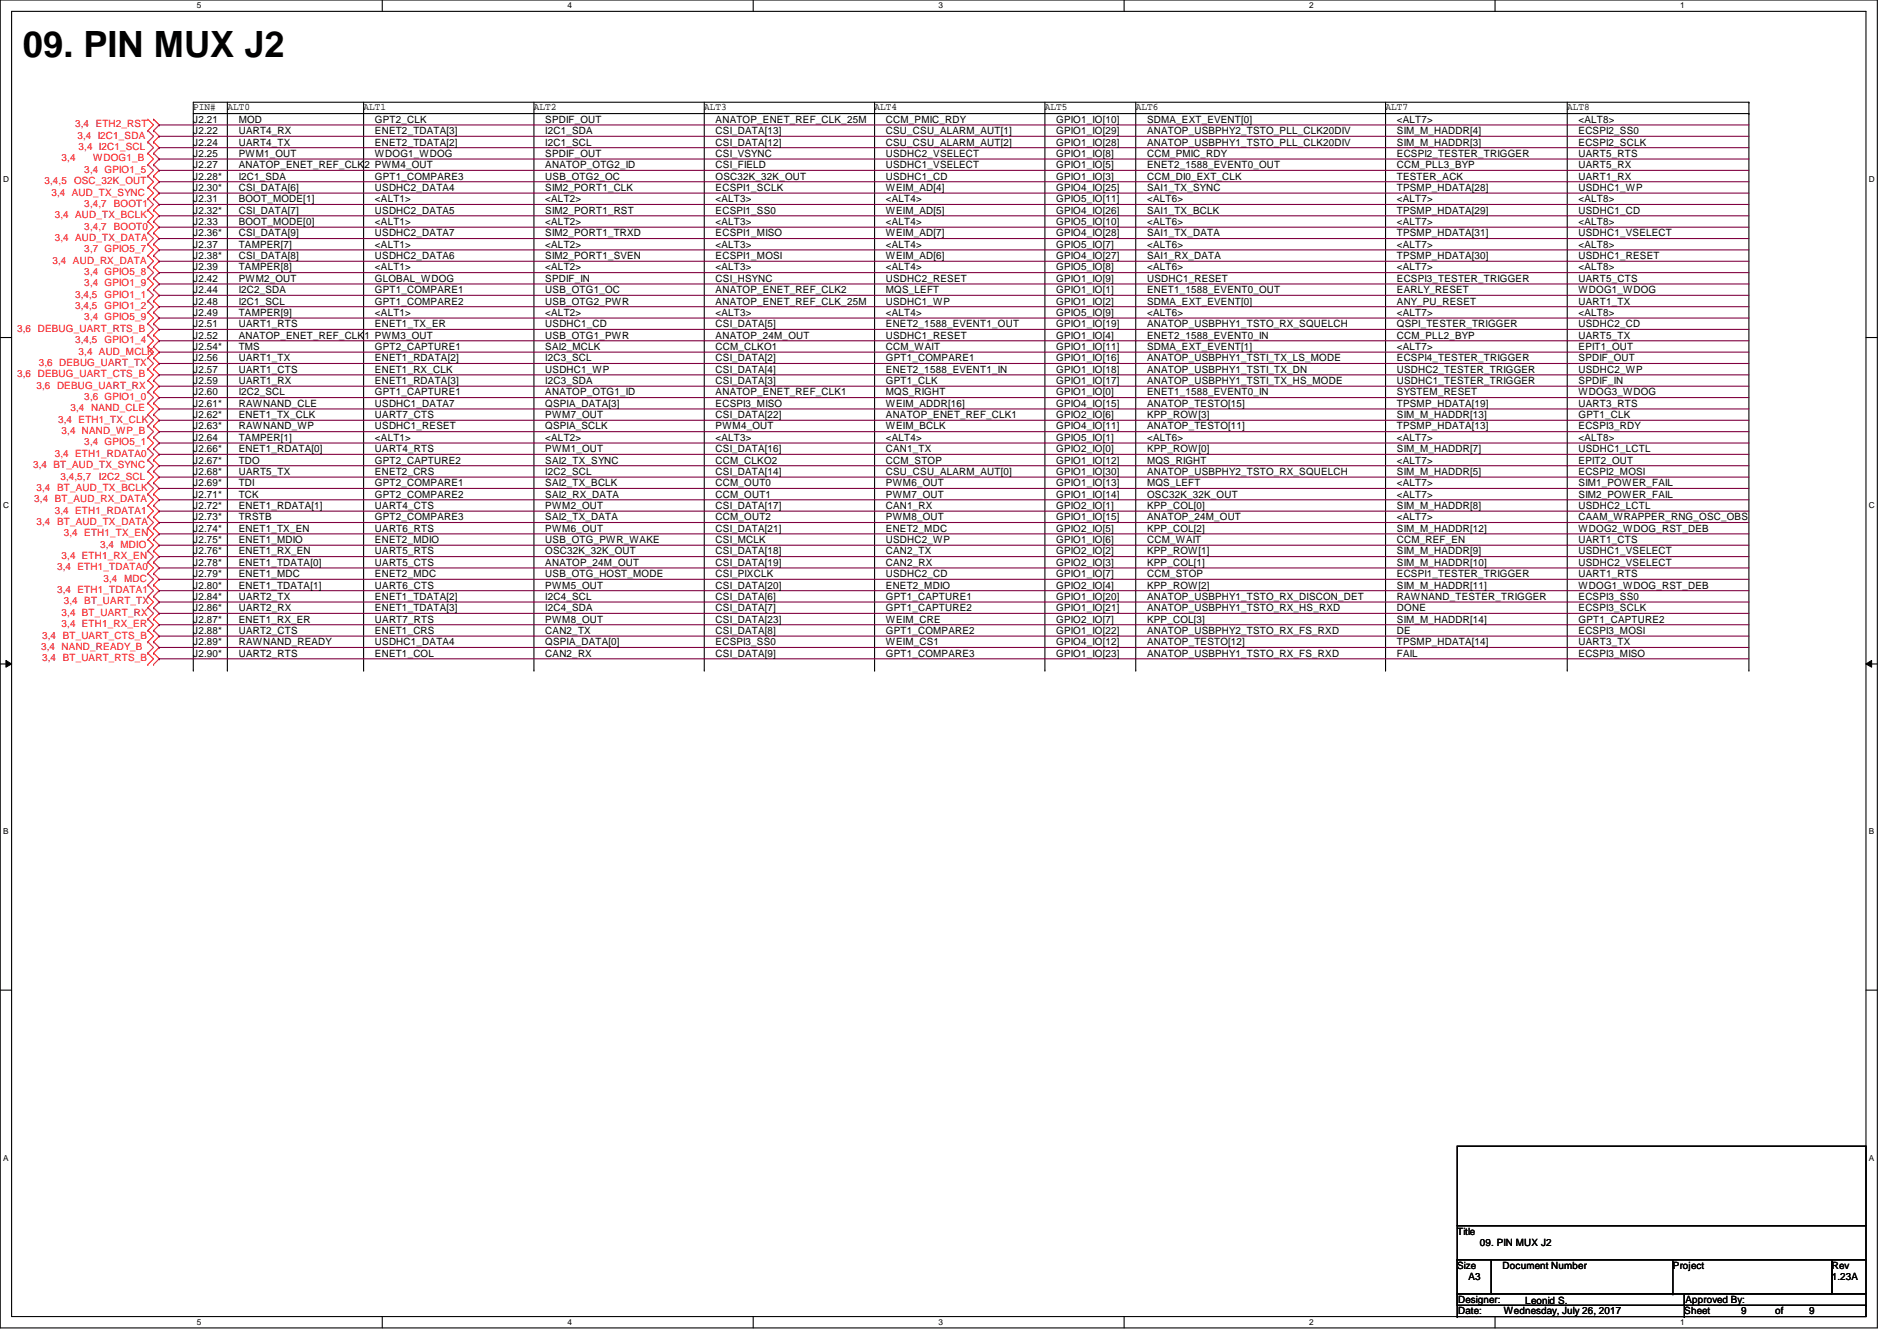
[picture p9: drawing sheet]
<svg xmlns="http://www.w3.org/2000/svg" width="297mm" height="210mm" viewBox="0 0 297 210" stroke-linecap="round" stroke-linejoin="round" font-family="sans-serif">
<defs><g id="words">
<text font-size="5.7" x="3.6" y="8.8">09. PIN MUX J2</text>
<g font-size="1.6">
<text x="30.3" y="17.2">PIN#</text>
<text x="35.6" y="17.2">ALT0</text>
<text x="56.9" y="17.2">ALT1</text>
<text x="83.6" y="17.2">ALT2</text>
<text x="110.3" y="17.2">ALT3</text>
<text x="136.9" y="17.2">ALT4</text>
<text x="163.6" y="17.2">ALT5</text>
<text x="177.8" y="17.2">ALT6</text>
<text x="217" y="17.2">ALT7</text>
<text x="245.4" y="17.2">ALT8</text>
<text x="30.3" y="19.2">J2.21</text>
<text x="30.3" y="21">J2.22</text>
<text x="30.3" y="22.8">J2.24</text>
<text x="37.4" y="19.2">MOD</text>
<text x="37.4" y="21">UART4_RX</text>
<text x="37.4" y="22.8">UART4_TX</text>
<text x="58.7" y="19.2">GPT2_CLK</text>
<text x="58.7" y="21">ENET2_TDATA[3]</text>
<text x="58.7" y="22.8">ENET2_TDATA[2]</text>
<text x="85.4" y="19.2">SPDIF_OUT</text>
<text x="85.4" y="21">I2C1_SDA</text>
<text x="85.4" y="22.8">I2C1_SCL</text>
<text x="112.1" y="19.2">ANATOP_ENET_REF_CLK_25M</text>
<text x="112.1" y="22.8">CSI_DATA[12]</text>
<text x="112.1" y="21">CSI_DATA[13]</text>
<text x="138.7" y="19.2">CCM_PMIC_RDY</text>
<text x="138.7" y="22.8">CSU_CSU_ALARM_AUT[2]</text>
<text x="138.7" y="21">CSU_CSU_ALARM_AUT[1]</text>
<text x="165.4" y="19.2">GPIO1_IO[10]</text>
<text x="165.4" y="21">GPIO1_IO[29]</text>
<text x="165.4" y="22.8">GPIO1_IO[28]</text>
<text x="179.6" y="19.2">SDMA_EXT_EVENT[0]</text>
<text x="179.6" y="21">ANATOP_USBPHY2_TSTO_PLL_CLK20DIV</text>
<text x="179.6" y="22.8">ANATOP_USBPHY1_TSTO_PLL_CLK20DIV</text>
<text x="218.7" y="19.2">&lt;ALT7&gt;</text>
<text x="218.7" y="21">SIM_M_HADDR[4]</text>
<text x="218.7" y="22.8">SIM_M_HADDR[3]</text>
<text x="247.2" y="19.2">&lt;ALT8&gt;</text>
<text x="247.2" y="21">ECSPI2_SS0</text>
<text x="247.2" y="22.8">ECSPI2_SCLK</text>
<text x="30.3" y="24.6">J2.25</text>
<text x="30.3" y="28.1">J2.28*</text>
<text x="30.3" y="29.9">J2.30*</text>
<text x="30.3" y="26.3">J2.27</text>
<text x="37.4" y="24.6">PWM1_OUT</text>
<text x="37.4" y="26.3">ANATOP_ENET_REF_CLK2 PWM4_OUT</text>
<text x="37.4" y="28.1">I2C1_SDA</text>
<text x="37.4" y="29.9">CSI_DATA[6]</text>
<text x="58.7" y="29.9">USDHC2_DATA4</text>
<text x="58.7" y="24.6">WDOG1_WDOG</text>
<text x="58.7" y="28.1">GPT1_COMPARE3</text>
<text x="85.4" y="29.9">SIM2_PORT1_CLK</text>
<text x="85.4" y="26.3">ANATOP_OTG2_ID</text>
<text x="85.4" y="28.1">USB_OTG2_OC</text>
<text x="85.4" y="24.6">SPDIF_OUT</text>
<text x="112.1" y="24.6">CSI_VSYNC</text>
<text x="112.1" y="29.9">ECSPI1_SCLK</text>
<text x="112.1" y="26.3">CSI_FIELD</text>
<text x="112.1" y="28.1">OSC32K_32K_OUT</text>
<text x="138.7" y="26.3">USDHC1_VSELECT</text>
<text x="138.7" y="24.6">USDHC2_VSELECT</text>
<text x="138.7" y="28.1">USDHC1_CD</text>
<text x="138.7" y="29.9">WEIM_AD[4]</text>
<text x="165.4" y="26.3">GPIO1_IO[5]</text>
<text x="165.4" y="28.1">GPIO1_IO[3]</text>
<text x="165.4" y="24.6">GPIO1_IO[8]</text>
<text x="165.4" y="29.9">GPIO4_IO[25]</text>
<text x="179.6" y="24.6">CCM_PMIC_RDY</text>
<text x="179.6" y="26.3">ENET2_1588_EVENT0_OUT</text>
<text x="179.6" y="28.1">CCM_DI0_EXT_CLK</text>
<text x="179.6" y="29.9">SAI1_TX_SYNC</text>
<text x="218.7" y="26.3">CCM_PLL3_BYP</text>
<text x="218.7" y="24.6">ECSPI2_TESTER_TRIGGER</text>
<text x="218.7" y="28.1">TESTER_ACK</text>
<text x="218.7" y="29.9">TPSMP_HDATA[28]</text>
<text x="247.2" y="28.1">UART1_RX</text>
<text x="247.2" y="24.6">UART5_RTS</text>
<text x="247.2" y="26.3">UART5_RX</text>
<text x="247.2" y="29.9">USDHC1_WP</text>
<text x="30.3" y="31.7">J2.31</text>
<text x="30.3" y="33.4">J2.32*</text>
<text x="30.3" y="35.2">J2.33</text>
<text x="37.4" y="31.7">BOOT_MODE[1]</text>
<text x="37.4" y="33.4">CSI_DATA[7]</text>
<text x="37.4" y="35.2">BOOT_MODE[0]</text>
<text x="58.7" y="33.4">USDHC2_DATA5</text>
<text x="58.7" y="31.7">&lt;ALT1&gt;</text>
<text x="58.7" y="35.2">&lt;ALT1&gt;</text>
<text x="85.4" y="31.7">&lt;ALT2&gt;</text>
<text x="85.4" y="35.2">&lt;ALT2&gt;</text>
<text x="85.4" y="33.4">SIM2_PORT1_RST</text>
<text x="112.1" y="31.7">&lt;ALT3&gt;</text>
<text x="112.1" y="35.2">&lt;ALT3&gt;</text>
<text x="112.1" y="33.4">ECSPI1_SS0</text>
<text x="138.7" y="31.7">&lt;ALT4&gt;</text>
<text x="138.7" y="35.2">&lt;ALT4&gt;</text>
<text x="138.7" y="33.4">WEIM_AD[5]</text>
<text x="165.4" y="31.7">GPIO5_IO[11]</text>
<text x="165.4" y="35.2">GPIO5_IO[10]</text>
<text x="165.4" y="33.4">GPIO4_IO[26]</text>
<text x="179.6" y="31.7">&lt;ALT6&gt;</text>
<text x="179.6" y="35.2">&lt;ALT6&gt;</text>
<text x="179.6" y="33.4">SAI1_TX_BCLK</text>
<text x="218.7" y="31.7">&lt;ALT7&gt;</text>
<text x="218.7" y="33.4">TPSMP_HDATA[29]</text>
<text x="218.7" y="35.2">&lt;ALT7&gt;</text>
<text x="247.2" y="33.4">USDHC1_CD</text>
<text x="247.2" y="31.7">&lt;ALT8&gt;</text>
<text x="247.2" y="35.2">&lt;ALT8&gt;</text>
<text x="30.3" y="37">J2.36*</text>
<text x="30.3" y="38.8">J2.37</text>
<text x="30.3" y="40.6">J2.38*</text>
<text x="37.4" y="37">CSI_DATA[9]</text>
<text x="37.4" y="38.8">TAMPER[7]</text>
<text x="37.4" y="40.6">CSI_DATA[8]</text>
<text x="58.7" y="37">USDHC2_DATA7</text>
<text x="58.7" y="40.6">USDHC2_DATA6</text>
<text x="58.7" y="38.8">&lt;ALT1&gt;</text>
<text x="85.4" y="38.8">&lt;ALT2&gt;</text>
<text x="85.4" y="37">SIM2_PORT1_TRXD</text>
<text x="85.4" y="40.6">SIM2_PORT1_SVEN</text>
<text x="112.1" y="38.8">&lt;ALT3&gt;</text>
<text x="112.1" y="37">ECSPI1_MISO</text>
<text x="112.1" y="40.6">ECSPI1_MOSI</text>
<text x="138.7" y="38.8">&lt;ALT4&gt;</text>
<text x="138.7" y="40.6">WEIM_AD[6]</text>
<text x="138.7" y="37">WEIM_AD[7]</text>
<text x="165.4" y="38.8">GPIO5_IO[7]</text>
<text x="165.4" y="37">GPIO4_IO[28]</text>
<text x="165.4" y="40.6">GPIO4_IO[27]</text>
<text x="179.6" y="38.8">&lt;ALT6&gt;</text>
<text x="179.6" y="37">SAI1_TX_DATA</text>
<text x="179.6" y="40.6">SAI1_RX_DATA</text>
<text x="218.7" y="37">TPSMP_HDATA[31]</text>
<text x="218.7" y="38.8">&lt;ALT7&gt;</text>
<text x="218.7" y="40.6">TPSMP_HDATA[30]</text>
<text x="247.2" y="37">USDHC1_VSELECT</text>
<text x="247.2" y="40.6">USDHC1_RESET</text>
<text x="247.2" y="38.8">&lt;ALT8&gt;</text>
<text x="30.3" y="45.9">J2.44</text>
<text x="30.3" y="42.3">J2.39</text>
<text x="30.3" y="44.1">J2.42</text>
<text x="30.3" y="47.7">J2.48</text>
<text x="37.4" y="42.3">TAMPER[8]</text>
<text x="37.4" y="44.1">PWM2_OUT</text>
<text x="37.4" y="45.9">I2C2_SDA</text>
<text x="37.4" y="47.7">I2C1_SCL</text>
<text x="58.7" y="47.7">GPT1_COMPARE2</text>
<text x="58.7" y="42.3">&lt;ALT1&gt;</text>
<text x="58.7" y="44.1">GLOBAL_WDOG</text>
<text x="58.7" y="45.9">GPT1_COMPARE1</text>
<text x="85.4" y="42.3">&lt;ALT2&gt;</text>
<text x="85.4" y="47.7">USB_OTG2_PWR</text>
<text x="85.4" y="44.1">SPDIF_IN</text>
<text x="85.4" y="45.9">USB_OTG1_OC</text>
<text x="112.1" y="42.3">&lt;ALT3&gt;</text>
<text x="112.1" y="44.1">CSI_HSYNC</text>
<text x="112.1" y="47.7">ANATOP_ENET_REF_CLK_25M</text>
<text x="112.1" y="45.9">ANATOP_ENET_REF_CLK2</text>
<text x="138.7" y="42.3">&lt;ALT4&gt;</text>
<text x="138.7" y="45.9">MQS_LEFT</text>
<text x="138.7" y="44.1">USDHC2_RESET</text>
<text x="138.7" y="47.7">USDHC1_WP</text>
<text x="165.4" y="42.3">GPIO5_IO[8]</text>
<text x="165.4" y="45.9">GPIO1_IO[1]</text>
<text x="165.4" y="44.1">GPIO1_IO[9]</text>
<text x="165.4" y="47.7">GPIO1_IO[2]</text>
<text x="179.6" y="42.3">&lt;ALT6&gt;</text>
<text x="179.6" y="45.9">ENET1_1588_EVENT0_OUT</text>
<text x="179.6" y="44.1">USDHC1_RESET</text>
<text x="179.6" y="47.7">SDMA_EXT_EVENT[0]</text>
<text x="218.7" y="45.9">EARLY_RESET</text>
<text x="218.7" y="47.7">ANY_PU_RESET</text>
<text x="218.7" y="42.3">&lt;ALT7&gt;</text>
<text x="218.7" y="44.1">ECSPI3_TESTER_TRIGGER</text>
<text x="247.2" y="45.9">WDOG1_WDOG</text>
<text x="247.2" y="44.1">UART5_CTS</text>
<text x="247.2" y="42.3">&lt;ALT8&gt;</text>
<text x="247.2" y="47.7">UART1_TX</text>
<text x="30.3" y="49.4">J2.49</text>
<text x="30.3" y="51.2">J2.51</text>
<text x="30.3" y="53">J2.52</text>
<text x="37.4" y="49.4">TAMPER[9]</text>
<text x="37.4" y="51.2">UART1_RTS</text>
<text x="37.4" y="53">ANATOP_ENET_REF_CLK1 PWM3_OUT</text>
<text x="58.7" y="49.4">&lt;ALT1&gt;</text>
<text x="58.7" y="51.2">ENET1_TX_ER</text>
<text x="85.4" y="49.4">&lt;ALT2&gt;</text>
<text x="85.4" y="53">USB_OTG1_PWR</text>
<text x="85.4" y="51.2">USDHC1_CD</text>
<text x="112.1" y="49.4">&lt;ALT3&gt;</text>
<text x="112.1" y="53">ANATOP_24M_OUT</text>
<text x="112.1" y="51.2">CSI_DATA[5]</text>
<text x="138.7" y="49.4">&lt;ALT4&gt;</text>
<text x="138.7" y="53">USDHC1_RESET</text>
<text x="138.7" y="51.2">ENET2_1588_EVENT1_OUT</text>
<text x="165.4" y="49.4">GPIO5_IO[9]</text>
<text x="165.4" y="53">GPIO1_IO[4]</text>
<text x="165.4" y="51.2">GPIO1_IO[19]</text>
<text x="179.6" y="49.4">&lt;ALT6&gt;</text>
<text x="179.6" y="53">ENET2_1588_EVENT0_IN</text>
<text x="179.6" y="51.2">ANATOP_USBPHY1_TSTO_RX_SQUELCH</text>
<text x="218.7" y="49.4">&lt;ALT7&gt;</text>
<text x="218.7" y="53">CCM_PLL2_BYP</text>
<text x="218.7" y="51.2">QSPI_TESTER_TRIGGER</text>
<text x="247.2" y="53">UART5_TX</text>
<text x="247.2" y="49.4">&lt;ALT8&gt;</text>
<text x="247.2" y="51.2">USDHC2_CD</text>
<text x="30.3" y="56.6">J2.56</text>
<text x="30.3" y="58.3">J2.57</text>
<text x="30.3" y="54.8">J2.54*</text>
<text x="37.4" y="54.8">TMS</text>
<text x="37.4" y="56.6">UART1_TX</text>
<text x="37.4" y="58.3">UART1_CTS</text>
<text x="58.7" y="56.6">ENET1_RDATA[2]</text>
<text x="58.7" y="58.3">ENET1_RX_CLK</text>
<text x="58.7" y="54.8">GPT2_CAPTURE1</text>
<text x="85.4" y="56.6">I2C3_SCL</text>
<text x="85.4" y="58.3">USDHC1_WP</text>
<text x="85.4" y="54.8">SAI2_MCLK</text>
<text x="112.1" y="58.3">CSI_DATA[4]</text>
<text x="112.1" y="56.6">CSI_DATA[2]</text>
<text x="112.1" y="54.8">CCM_CLKO1</text>
<text x="138.7" y="58.3">ENET2_1588_EVENT1_IN</text>
<text x="138.7" y="56.6">GPT1_COMPARE1</text>
<text x="138.7" y="54.8">CCM_WAIT</text>
<text x="165.4" y="58.3">GPIO1_IO[18]</text>
<text x="165.4" y="56.6">GPIO1_IO[16]</text>
<text x="165.4" y="54.8">GPIO1_IO[11]</text>
<text x="179.6" y="58.3">ANATOP_USBPHY1_TSTI_TX_DN</text>
<text x="179.6" y="56.6">ANATOP_USBPHY1_TSTI_TX_LS_MODE</text>
<text x="179.6" y="54.8">SDMA_EXT_EVENT[1]</text>
<text x="218.7" y="54.8">&lt;ALT7&gt;</text>
<text x="218.7" y="58.3">USDHC2_TESTER_TRIGGER</text>
<text x="218.7" y="56.6">ECSPI4_TESTER_TRIGGER</text>
<text x="247.2" y="58.3">USDHC2_WP</text>
<text x="247.2" y="56.6">SPDIF_OUT</text>
<text x="247.2" y="54.8">EPIT1_OUT</text>
<text x="30.3" y="63.7">J2.61*</text>
<text x="30.3" y="65.4">J2.62*</text>
<text x="30.3" y="60.1">J2.59</text>
<text x="30.3" y="61.9">J2.60</text>
<text x="37.4" y="60.1">UART1_RX</text>
<text x="37.4" y="61.9">I2C2_SCL</text>
<text x="37.4" y="63.7">RAWNAND_CLE</text>
<text x="37.4" y="65.4">ENET1_TX_CLK</text>
<text x="58.7" y="61.9">GPT1_CAPTURE1</text>
<text x="58.7" y="60.1">ENET1_RDATA[3]</text>
<text x="58.7" y="65.4">UART7_CTS</text>
<text x="58.7" y="63.7">USDHC1_DATA7</text>
<text x="85.4" y="65.4">PWM7_OUT</text>
<text x="85.4" y="60.1">I2C3_SDA</text>
<text x="85.4" y="61.9">ANATOP_OTG1_ID</text>
<text x="85.4" y="63.7">QSPIA_DATA[3]</text>
<text x="112.1" y="65.4">CSI_DATA[22]</text>
<text x="112.1" y="61.9">ANATOP_ENET_REF_CLK1</text>
<text x="112.1" y="63.7">ECSPI3_MISO</text>
<text x="112.1" y="60.1">CSI_DATA[3]</text>
<text x="138.7" y="65.4">ANATOP_ENET_REF_CLK1</text>
<text x="138.7" y="61.9">MQS_RIGHT</text>
<text x="138.7" y="60.1">GPT1_CLK</text>
<text x="138.7" y="63.7">WEIM_ADDR[16]</text>
<text x="165.4" y="63.7">GPIO4_IO[15]</text>
<text x="165.4" y="65.4">GPIO2_IO[6]</text>
<text x="165.4" y="60.1">GPIO1_IO[17]</text>
<text x="165.4" y="61.9">GPIO1_IO[0]</text>
<text x="179.6" y="63.7">ANATOP_TESTO[15]</text>
<text x="179.6" y="65.4">KPP_ROW[3]</text>
<text x="179.6" y="61.9">ENET1_1588_EVENT0_IN</text>
<text x="179.6" y="60.1">ANATOP_USBPHY1_TSTI_TX_HS_MODE</text>
<text x="218.7" y="63.7">TPSMP_HDATA[19]</text>
<text x="218.7" y="65.4">SIM_M_HADDR[13]</text>
<text x="218.7" y="61.9">SYSTEM_RESET</text>
<text x="218.7" y="60.1">USDHC1_TESTER_TRIGGER</text>
<text x="247.2" y="63.7">UART3_RTS</text>
<text x="247.2" y="61.9">WDOG3_WDOG</text>
<text x="247.2" y="65.4">GPT1_CLK</text>
<text x="247.2" y="60.1">SPDIF_IN</text>
<text x="30.3" y="69">J2.64</text>
<text x="30.3" y="70.8">J2.66*</text>
<text x="30.3" y="67.2">J2.63*</text>
<text x="37.4" y="67.2">RAWNAND_WP</text>
<text x="37.4" y="69">TAMPER[1]</text>
<text x="37.4" y="70.8">ENET1_RDATA[0]</text>
<text x="58.7" y="69">&lt;ALT1&gt;</text>
<text x="58.7" y="70.8">UART4_RTS</text>
<text x="58.7" y="67.2">USDHC1_RESET</text>
<text x="85.4" y="69">&lt;ALT2&gt;</text>
<text x="85.4" y="70.8">PWM1_OUT</text>
<text x="85.4" y="67.2">QSPIA_SCLK</text>
<text x="112.1" y="69">&lt;ALT3&gt;</text>
<text x="112.1" y="70.8">CSI_DATA[16]</text>
<text x="112.1" y="67.2">PWM4_OUT</text>
<text x="138.7" y="69">&lt;ALT4&gt;</text>
<text x="138.7" y="70.8">CAN1_TX</text>
<text x="138.7" y="67.2">WEIM_BCLK</text>
<text x="165.4" y="69">GPIO5_IO[1]</text>
<text x="165.4" y="70.8">GPIO2_IO[0]</text>
<text x="165.4" y="67.2">GPIO4_IO[11]</text>
<text x="179.6" y="69">&lt;ALT6&gt;</text>
<text x="179.6" y="70.8">KPP_ROW[0]</text>
<text x="179.6" y="67.2">ANATOP_TESTO[11]</text>
<text x="218.7" y="69">&lt;ALT7&gt;</text>
<text x="218.7" y="70.8">SIM_M_HADDR[7]</text>
<text x="218.7" y="67.2">TPSMP_HDATA[13]</text>
<text x="247.2" y="69">&lt;ALT8&gt;</text>
<text x="247.2" y="70.8">USDHC1_LCTL</text>
<text x="247.2" y="67.2">ECSPI3_RDY</text>
<text x="30.3" y="72.6">J2.67*</text>
<text x="30.3" y="74.3">J2.68*</text>
<text x="30.3" y="76.1">J2.69*</text>
<text x="30.3" y="77.9">J2.71*</text>
<text x="37.4" y="72.6">TDO</text>
<text x="37.4" y="74.3">UART5_TX</text>
<text x="37.4" y="76.1">TDI</text>
<text x="37.4" y="77.9">TCK</text>
<text x="58.7" y="72.6">GPT2_CAPTURE2</text>
<text x="58.7" y="76.1">GPT2_COMPARE1</text>
<text x="58.7" y="77.9">GPT2_COMPARE2</text>
<text x="58.7" y="74.3">ENET2_CRS</text>
<text x="85.4" y="74.3">I2C2_SCL</text>
<text x="85.4" y="72.6">SAI2_TX_SYNC</text>
<text x="85.4" y="76.1">SAI2_TX_BCLK</text>
<text x="85.4" y="77.9">SAI2_RX_DATA</text>
<text x="112.1" y="76.1">CCM_OUT0</text>
<text x="112.1" y="72.6">CCM_CLKO2</text>
<text x="112.1" y="77.9">CCM_OUT1</text>
<text x="112.1" y="74.3">CSI_DATA[14]</text>
<text x="138.7" y="76.1">PWM6_OUT</text>
<text x="138.7" y="74.3">CSU_CSU_ALARM_AUT[0]</text>
<text x="138.7" y="77.9">PWM7_OUT</text>
<text x="138.7" y="72.6">CCM_STOP</text>
<text x="165.4" y="76.1">GPIO1_IO[13]</text>
<text x="165.4" y="77.9">GPIO1_IO[14]</text>
<text x="165.4" y="72.6">GPIO1_IO[12]</text>
<text x="165.4" y="74.3">GPIO1_IO[30]</text>
<text x="179.6" y="72.6">MQS_RIGHT</text>
<text x="179.6" y="74.3">ANATOP_USBPHY2_TSTO_RX_SQUELCH</text>
<text x="179.6" y="76.1">MQS_LEFT</text>
<text x="179.6" y="77.9">OSC32K_32K_OUT</text>
<text x="218.7" y="72.6">&lt;ALT7&gt;</text>
<text x="218.7" y="76.1">&lt;ALT7&gt;</text>
<text x="218.7" y="77.9">&lt;ALT7&gt;</text>
<text x="218.7" y="74.3">SIM_M_HADDR[5]</text>
<text x="247.2" y="72.6">EPIT2_OUT</text>
<text x="247.2" y="76.1">SIM1_POWER_FAIL</text>
<text x="247.2" y="77.9">SIM2_POWER_FAIL</text>
<text x="247.2" y="74.3">ECSPI2_MOSI</text>
<text x="30.3" y="79.7">J2.72*</text>
<text x="30.3" y="81.4">J2.73*</text>
<text x="30.3" y="83.2">J2.74*</text>
<text x="37.4" y="79.7">ENET1_RDATA[1]</text>
<text x="37.4" y="81.4">TRSTB</text>
<text x="37.4" y="83.2">ENET1_TX_EN</text>
<text x="58.7" y="81.4">GPT2_COMPARE3</text>
<text x="58.7" y="83.2">UART6_RTS</text>
<text x="58.7" y="79.7">UART4_CTS</text>
<text x="85.4" y="81.4">SAI2_TX_DATA</text>
<text x="85.4" y="83.2">PWM6_OUT</text>
<text x="85.4" y="79.7">PWM2_OUT</text>
<text x="112.1" y="83.2">CSI_DATA[21]</text>
<text x="112.1" y="79.7">CSI_DATA[17]</text>
<text x="112.1" y="81.4">CCM_OUT2</text>
<text x="138.7" y="83.2">ENET2_MDC</text>
<text x="138.7" y="79.7">CAN1_RX</text>
<text x="138.7" y="81.4">PWM8_OUT</text>
<text x="165.4" y="79.7">GPIO2_IO[1]</text>
<text x="165.4" y="81.4">GPIO1_IO[15]</text>
<text x="165.4" y="83.2">GPIO2_IO[5]</text>
<text x="179.6" y="79.7">KPP_COL[0]</text>
<text x="179.6" y="81.4">ANATOP_24M_OUT</text>
<text x="179.6" y="83.2">KPP_COL[2]</text>
<text x="218.7" y="79.7">SIM_M_HADDR[8]</text>
<text x="218.7" y="81.4">&lt;ALT7&gt;</text>
<text x="218.7" y="83.2">SIM_M_HADDR[12]</text>
<text x="247.2" y="81.4">CAAM_WRAPPER_RNG_OSC_OBS</text>
<text x="247.2" y="79.7">USDHC2_LCTL</text>
<text x="247.2" y="83.2">WDOG2_WDOG_RST_DEB</text>
<text x="30.3" y="85">J2.75*</text>
<text x="30.3" y="86.8">J2.76*</text>
<text x="30.3" y="88.6">J2.78*</text>
<text x="37.4" y="85">ENET1_MDIO</text>
<text x="37.4" y="86.8">ENET1_RX_EN</text>
<text x="37.4" y="88.6">ENET1_TDATA[0]</text>
<text x="58.7" y="88.6">UART5_CTS</text>
<text x="58.7" y="86.8">UART5_RTS</text>
<text x="58.7" y="85">ENET2_MDIO</text>
<text x="85.4" y="88.6">ANATOP_24M_OUT</text>
<text x="85.4" y="86.8">OSC32K_32K_OUT</text>
<text x="85.4" y="85">USB_OTG_PWR_WAKE</text>
<text x="112.1" y="88.6">CSI_DATA[19]</text>
<text x="112.1" y="86.8">CSI_DATA[18]</text>
<text x="112.1" y="85">CSI_MCLK</text>
<text x="138.7" y="88.6">CAN2_RX</text>
<text x="138.7" y="86.8">CAN2_TX</text>
<text x="138.7" y="85">USDHC2_WP</text>
<text x="165.4" y="85">GPIO1_IO[6]</text>
<text x="165.4" y="86.8">GPIO2_IO[2]</text>
<text x="165.4" y="88.6">GPIO2_IO[3]</text>
<text x="179.6" y="85">CCM_WAIT</text>
<text x="179.6" y="86.8">KPP_ROW[1]</text>
<text x="179.6" y="88.6">KPP_COL[1]</text>
<text x="218.7" y="85">CCM_REF_EN</text>
<text x="218.7" y="86.8">SIM_M_HADDR[9]</text>
<text x="218.7" y="88.6">SIM_M_HADDR[10]</text>
<text x="247.2" y="85">UART1_CTS</text>
<text x="247.2" y="86.8">USDHC1_VSELECT</text>
<text x="247.2" y="88.6">USDHC2_VSELECT</text>
<text x="30.3" y="92.1">J2.80*</text>
<text x="30.3" y="93.9">J2.84*</text>
<text x="30.3" y="95.7">J2.86*</text>
<text x="30.3" y="90.3">J2.79*</text>
<text x="37.4" y="90.3">ENET1_MDC</text>
<text x="37.4" y="92.1">ENET1_TDATA[1]</text>
<text x="37.4" y="93.9">UART2_TX</text>
<text x="37.4" y="95.7">UART2_RX</text>
<text x="58.7" y="92.1">UART6_CTS</text>
<text x="58.7" y="90.3">ENET2_MDC</text>
<text x="58.7" y="93.9">ENET1_TDATA[2]</text>
<text x="58.7" y="95.7">ENET1_TDATA[3]</text>
<text x="85.4" y="92.1">PWM5_OUT</text>
<text x="85.4" y="93.9">I2C4_SCL</text>
<text x="85.4" y="95.7">I2C4_SDA</text>
<text x="85.4" y="90.3">USB_OTG_HOST_MODE</text>
<text x="112.1" y="92.1">CSI_DATA[20]</text>
<text x="112.1" y="90.3">CSI_PIXCLK</text>
<text x="112.1" y="93.9">CSI_DATA[6]</text>
<text x="112.1" y="95.7">CSI_DATA[7]</text>
<text x="138.7" y="92.1">ENET2_MDIO</text>
<text x="138.7" y="93.9">GPT1_CAPTURE1</text>
<text x="138.7" y="95.7">GPT1_CAPTURE2</text>
<text x="138.7" y="90.3">USDHC2_CD</text>
<text x="165.4" y="92.1">GPIO2_IO[4]</text>
<text x="165.4" y="93.9">GPIO1_IO[20]</text>
<text x="165.4" y="95.7">GPIO1_IO[21]</text>
<text x="165.4" y="90.3">GPIO1_IO[7]</text>
<text x="179.6" y="92.1">KPP_ROW[2]</text>
<text x="179.6" y="93.9">ANATOP_USBPHY1_TSTO_RX_DISCON_DET</text>
<text x="179.6" y="95.7">ANATOP_USBPHY1_TSTO_RX_HS_RXD</text>
<text x="179.6" y="90.3">CCM_STOP</text>
<text x="218.7" y="95.7">DONE</text>
<text x="218.7" y="93.9">RAWNAND_TESTER_TRIGGER</text>
<text x="218.7" y="92.1">SIM_M_HADDR[11]</text>
<text x="218.7" y="90.3">ECSPI1_TESTER_TRIGGER</text>
<text x="247.2" y="95.7">ECSPI3_SCLK</text>
<text x="247.2" y="92.1">WDOG1_WDOG_RST_DEB</text>
<text x="247.2" y="93.9">ECSPI3_SS0</text>
<text x="247.2" y="90.3">UART1_RTS</text>
<text x="30.3" y="97.5">J2.87*</text>
<text x="30.3" y="101">J2.89*</text>
<text x="30.3" y="99.2">J2.88*</text>
<text x="37.4" y="97.5">ENET1_RX_ER</text>
<text x="37.4" y="99.2">UART2_CTS</text>
<text x="37.4" y="101">RAWNAND_READY</text>
<text x="58.7" y="97.5">UART7_RTS</text>
<text x="58.7" y="99.2">ENET1_CRS</text>
<text x="58.7" y="101">USDHC1_DATA4</text>
<text x="85.4" y="99.2">CAN2_TX</text>
<text x="85.4" y="97.5">PWM8_OUT</text>
<text x="85.4" y="101">QSPIA_DATA[0]</text>
<text x="112.1" y="97.5">CSI_DATA[23]</text>
<text x="112.1" y="99.2">CSI_DATA[8]</text>
<text x="112.1" y="101">ECSPI3_SS0</text>
<text x="138.7" y="97.5">WEIM_CRE</text>
<text x="138.7" y="99.2">GPT1_COMPARE2</text>
<text x="138.7" y="101">WEIM_CS1</text>
<text x="165.4" y="97.5">GPIO2_IO[7]</text>
<text x="165.4" y="99.2">GPIO1_IO[22]</text>
<text x="165.4" y="101">GPIO4_IO[12]</text>
<text x="179.6" y="97.5">KPP_COL[3]</text>
<text x="179.6" y="101">ANATOP_TESTO[12]</text>
<text x="179.6" y="99.2">ANATOP_USBPHY2_TSTO_RX_FS_RXD</text>
<text x="218.7" y="97.5">SIM_M_HADDR[14]</text>
<text x="218.7" y="101">TPSMP_HDATA[14]</text>
<text x="218.7" y="99.2">DE</text>
<text x="247.2" y="97.5">GPT1_CAPTURE2</text>
<text x="247.2" y="101">UART3_TX</text>
<text x="247.2" y="99.2">ECSPI3_MOSI</text>
<text x="30.3" y="102.8">J2.90*</text>
<text x="37.4" y="102.8">UART2_RTS</text>
<text x="58.7" y="102.8">ENET1_COL</text>
<text x="85.4" y="102.8">CAN2_RX</text>
<text x="112.1" y="102.8">CSI_DATA[9]</text>
<text x="138.7" y="102.8">GPT1_COMPARE3</text>
<text x="165.4" y="102.8">GPIO1_IO[23]</text>
<text x="179.6" y="102.8">ANATOP_USBPHY1_TSTO_RX_FS_RXD</text>
<text x="218.7" y="102.8">FAIL</text>
<text x="247.2" y="102.8">ECSPI3_MISO</text>
<text x="228.2" y="193.3">Title</text>
<text x="231.7" y="195.1">09. PIN MUX J2</text>
<text x="228.2" y="198.6">Size</text>
<text x="228.3" y="204">Designer:</text>
<text x="230" y="200.4">A3</text>
<text x="235.3" y="198.6">Document Number</text>
<text x="262" y="198.6">Project</text>
<text x="263.9" y="204">Approved By:</text>
<text x="286.8" y="198.6">Rev</text>
<text x="286.8" y="200.4">1.23A</text>
<text x="228.3" y="205.7">Date:</text>
<text x="235.5" y="205.7">Wednesday, July 26, 2017</text>
<text x="238.8" y="204.1">Leonid S.</text>
<text x="263.7" y="205.7">Sheet</text>
<text x="272.6" y="205.7">9</text>
<text x="278" y="205.7">of</text>
<text x="283.3" y="205.7">9</text>
</g>
<g font-size="1.6" fill="#f00">
<text x="11.8" y="19.9">3,4 ETH2_RST</text>
<text x="12.1" y="21.7">3,4 I2C1_SDA</text>
<text x="12.3" y="23.5">3,4 I2C1_SCL</text>
<text x="7" y="28.8">3,4,5</text>
<text x="9.6" y="25.3">3,4</text>
<text x="11.6" y="28.8">OSC_32K_OUT</text>
<text x="13.2" y="27.1">3,4 GPIO1_5</text>
<text x="14.6" y="25.3">WDOG1_B</text>
<text x="8" y="30.6">3,4 AUD_TX_SYNC</text>
<text x="8.6" y="34.2">3,4 AUD_TX_BCLK</text>
<text x="13.2" y="32.4">3,4,7</text>
<text x="13.2" y="35.9">3,4,7</text>
<text x="17.8" y="32.4">BOOT1</text>
<text x="17.8" y="35.9">BOOT0</text>
<text x="8.2" y="41.3">3,4 AUD_RX_DATA</text>
<text x="8.6" y="37.7">3,4 AUD_TX_DATA</text>
<text x="13.2" y="39.5">3,7 GPIO5_7</text>
<text x="11.8" y="46.6">3,4,5</text>
<text x="13.2" y="43.1">3,4 GPIO5_8</text>
<text x="13.2" y="44.8">3,4 GPIO1_9</text>
<text x="16.4" y="46.6">GPIO1_1</text>
<text x="2.7" y="51.9">3,6 DEBUG_UART_RTS_B</text>
<text x="11.8" y="48.4">3,4,5</text>
<text x="11.8" y="53.7">3,4,5</text>
<text x="13.2" y="50.2">3,4 GPIO5_9</text>
<text x="16.4" y="48.4">GPIO1_2</text>
<text x="16.4" y="53.7">GPIO1_4</text>
<text x="2.7" y="59.1">3,6 DEBUG_UART_CTS_B</text>
<text x="6.1" y="57.3">3,6 DEBUG_UART_TX</text>
<text x="12.3" y="55.5">3,4 AUD_MCLK</text>
<text x="5.7" y="60.8">3,6 DEBUG_UART_RX</text>
<text x="11" y="64.4">3,4 NAND_CLE</text>
<text x="13.2" y="62.6">3,6 GPIO1_0</text>
<text x="8.6" y="71.5">3,4 ETH1_RDATA0</text>
<text x="9.1" y="66.2">3,4 ETH1_TX_CLK</text>
<text x="9.6" y="67.9">3,4 NAND_WP_B</text>
<text x="13.2" y="69.7">3,4 GPIO5_1</text>
<text x="5.2" y="73.3">3,4 BT_AUD_TX_SYNC</text>
<text x="5.7" y="76.8">3,4 BT_AUD_TX_BCLK</text>
<text x="9.5" y="75.1">3,4,5,7</text>
<text x="15.5" y="75.1">I2C2_SCL</text>
<text x="5.4" y="78.6">3,4 BT_AUD_RX_DATA</text>
<text x="5.7" y="82.2">3,4 BT_AUD_TX_DATA</text>
<text x="8.6" y="80.4">3,4 ETH1_RDATA1</text>
<text x="10" y="83.9">3,4 ETH1_TX_EN</text>
<text x="8.9" y="89.3">3,4 ETH1_TDATA0</text>
<text x="9.6" y="87.5">3,4 ETH1_RX_EN</text>
<text x="15.7" y="85.7">3,4 MDIO</text>
<text x="8.9" y="92.8">3,4 ETH1_TDATA1</text>
<text x="10" y="94.6">3,4 BT_UART_TX</text>
<text x="16.2" y="91.1">3,4 MDC</text>
<text x="6.4" y="101.7">3,4 NAND_READY_B</text>
<text x="6.6" y="99.9">3,4 BT_UART_CTS_B</text>
<text x="9.6" y="96.4">3,4 BT_UART_RX</text>
<text x="9.6" y="98.2">3,4 ETH1_RX_ER</text>
<text x="6.6" y="103.5">3,4 BT_UART_RTS_B</text>
</g>
<g font-size="1.3">
<text x="30.8" y="1.3">5</text>
<text x="88.9" y="1.3">4</text>
<text x="146.9" y="1.3">3</text>
<text x="205" y="1.3">2</text>
<text x="263.1" y="1.3">1</text>
<text x=".5" y="28.4">D</text>
<text x="292.6" y="28.4">D</text>
<text x=".5" y="79.5">C</text>
<text x="292.6" y="79.5">C</text>
<text x=".5" y="130.6">B</text>
<text x="292.6" y="130.6">B</text>
<text x=".5" y="181.7">A</text>
<text x="292.6" y="181.7">A</text>
<text x="30.8" y="207.4">5</text>
<text x="88.9" y="207.4">4</text>
<text x="146.9" y="207.4">3</text>
<text x="205" y="207.4">2</text>
<text x="263.1" y="207.4">1</text>
</g>
</g></defs>
<path d="M0 0h294v207.9h-294zM1.8 1.8h290.4v204.3h-290.4z" fill="none" stroke="#000" stroke-width=".17"/>
<g fill="#fff">
<path d="M30.8 .2h.7v1.4h-.7z"/>
<path d="M30.8 206.2h.7v1.4h-.7z"/>
</g>
<path d="M59.9 0v1.8M59.9 206.1v1.8" fill="none" stroke="#000" stroke-width=".17"/>
<g fill="#fff">
<path d="M88.9 .2h.6v1.4h-.6z"/>
<path d="M88.9 206.2h.6v1.4h-.6z"/>
</g>
<path d="M117.9 0v1.8M117.9 206.1v1.8" fill="none" stroke="#000" stroke-width=".17"/>
<g fill="#fff">
<path d="M146.9 .2h.7v1.4h-.7z"/>
<path d="M146.9 206.2h.7v1.4h-.7z"/>
</g>
<path d="M176 0v1.8M176 206.1v1.8" fill="none" stroke="#000" stroke-width=".17"/>
<g fill="#fff">
<path d="M205 .2h.7v1.4h-.7z"/>
<path d="M205 206.2h.7v1.4h-.7z"/>
</g>
<path d="M234.1 0v1.8M234.1 206.1v1.8" fill="none" stroke="#000" stroke-width=".17"/>
<g fill="#fff">
<path d="M263.1 .2h.7v1.4h-.7z"/>
<path d="M263.1 206.2h.7v1.4h-.7z"/>
<path d="M.5 27.3h.9v1.4h-.9z"/>
<path d="M292.6 27.3h.9v1.4h-.9z"/>
<path d="M.5 78.4h.9v1.4h-.9z"/>
<path d="M292.6 78.4h.9v1.4h-.9z"/>
</g>
<path d="M0 52.8h1.8M292.2 52.8h1.8" fill="none" stroke="#000" stroke-width=".17"/>
<g fill="#fff">
<path d="M.5 129.5h.8v1.4h-.8z"/>
<path d="M292.6 129.5h.9v1.4h-.9z"/>
</g>
<path d="M0 103.9h1.8M292.2 103.9h1.8" fill="none" stroke="#000" stroke-width=".17"/>
<path d="M.9 103.4l.9 .5-.9 .5zM292.2 103.9l.9-.5v1z" fill="#000"/>
<path d="M.9 103.4l.9 .5-.9 .5zM292.2 103.9l.9-.5v1z" fill="none" stroke="#000" stroke-width=".16"/>
<g fill="#fff">
<path d="M.5 180.5h.8v1.4h-.8z"/>
<path d="M292.6 180.5h.9v1.4h-.9z"/>
</g>
<g fill="none" stroke="#000" stroke-width=".17">
<path d="M30.3 17.8h243.6M35.6 16v88.9M56.9 16v88.9M83.6 16v88.9M110.3 16v88.9M136.9 16v88.9M163.6 16v88.9M177.8 16v88.9M217 16v88.9M245.4 16v88.9M273.9 16h.1M273.9 17.8h.1"/>
<path d="M273.9 16v88.9M273.9 16h-243.6v88.9M30.3 104.9h.1M35.6 104.9h.1M56.9 104.9h.1M83.6 104.9h.1M110.3 104.9h.1M136.9 104.9h.1M163.6 104.9h.1M177.8 104.9h.1M217 104.9h.1M245.4 104.9h.1"/>
<path d="M273.9 104.9h.1M0 155h1.8M292.2 155h1.8M228.2 179.4h64v12.5h-64zM228.2 191.9h64v5.3h-64zM228.2 197.2h5.3v5.3h-5.3zM228.2 197.2v8.9M233.5 197.2h53.3v5.3h-53.3zM262 197.2v5.3M286.8 197.2h5.4v5.3h-5.4zM228.2 202.5h35.5v1.8h-35.5zM228.2 206.1h.1"/>
<path d="M228.2 206.1h35.5M262 202.5h.1M263.7 202.5h28.5v3.6h-28.5zM263.7 206.1h.1M263.7 204.3h28.5M292.2 204.3h.1"/>
</g>
<g fill="none" stroke="#f00" stroke-width=".17">
<path d="M23.2 18.7h.1M23.2 18.7l.8 .9-.8 .8M24 18.7h.1M24 18.7l.9 .9-.9 .8M23.2 20.4h.1M23.2 22.2h.1M23.2 24h.1M23.2 25.8h.1M23.2 27.6h.1M23.2 29.3h.1M23.2 31.1h.1M23.2 32.9h.1"/>
<path d="M23.2 34.7h.1M23.2 36.4h.1M23.2 38.2h.1M23.2 20.4l.8 .9-.8 .9M23.2 22.2l.8 .9-.8 .9M23.2 24l.8 .9-.8 .9M23.2 25.8l.8 .9-.8 .9M23.2 27.6l.8 .8-.8 .9M23.2 29.3l.8 .9-.8 .9M23.2 31.1l.8 .9-.8 .9M23.2 32.9l.8 .9-.8 .9M23.2 34.7l.8 .9-.8 .8"/>
<path d="M23.2 36.4l.8 .9-.8 .9M23.2 38.2l.8 .9-.8 .9M24 20.4h.1M24 22.2h.1M24 24h.1M24 25.8h.1M24 27.6h.1M24 29.3h.1M24 31.1h.1M24 32.9h.1M24 34.7h.1M24 36.4h.1"/>
<path d="M24 38.2h.1M24 20.4l.9 .9-.9 .9M24 22.2l.9 .9-.9 .9M24 24l.9 .9-.9 .9M24 25.8l.9 .9-.9 .9M24 27.6l.9 .8-.9 .9M24 29.3l.9 .9-.9 .9M24 31.1l.9 .9-.9 .9M24 32.9l.9 .9-.9 .9M24 34.7l.9 .9-.9 .8M24 36.4l.9 .9-.9 .9M24 38.2l.9 .9-.9 .9"/>
<path d="M23.2 40h.1M23.2 41.8h.1M23.2 43.6h.1M23.2 45.3h.1M23.2 47.1h.1M23.2 48.9h.1M23.2 50.7h.1M23.2 52.5h.1M23.2 54.2h.1M23.2 56h.1M23.2 57.8h.1M23.2 59.6h.1"/>
<path d="M23.2 40l.8 .9-.8 .9M23.2 41.8l.8 .9-.8 .9M23.2 43.6l.8 .8-.8 .9M23.2 45.3l.8 .9-.8 .9M23.2 47.1l.8 .9-.8 .9M23.2 48.9l.8 .9-.8 .9M23.2 50.7l.8 .9-.8 .9M23.2 52.5l.8 .8-.8 .9M23.2 54.2l.8 .9-.8 .9M23.2 56l.8 .9-.8 .9M23.2 57.8l.8 .9-.8 .9M23.2 59.6l.8 .9-.8 .8"/>
<path d="M24 40h.1M24 41.8h.1M24 43.6h.1M24 45.3h.1M24 47.1h.1M24 48.9h.1M24 50.7h.1M24 52.5h.1M24 54.2h.1M24 56h.1M24 57.8h.1M24 59.6h.1"/>
<path d="M24 40l.9 .9-.9 .9M24 41.8l.9 .9-.9 .9M24 43.6l.9 .8-.9 .9M24 45.3l.9 .9-.9 .9M24 47.1l.9 .9-.9 .9M24 48.9l.9 .9-.9 .9M24 50.7l.9 .9-.9 .9M24 52.5l.9 .8-.9 .9M24 54.2l.9 .9-.9 .9M24 56l.9 .9-.9 .9M24 57.8l.9 .9-.9 .9M24 59.6l.9 .9-.9 .8"/>
<path d="M23.2 61.3h.1M23.2 63.1h.1M23.2 64.9h.1M23.2 66.7h.1M23.2 68.5h.1M23.2 70.2h.1M23.2 72h.1M23.2 73.8h.1M23.2 75.6h.1M23.2 77.3h.1M23.2 79.1h.1M23.2 61.3l.8 .9-.8 .9"/>
<path d="M23.2 63.1l.8 .9-.8 .9M23.2 64.9l.8 .9-.8 .9M23.2 66.7l.8 .9-.8 .9M23.2 68.5l.8 .8-.8 .9M23.2 70.2l.8 .9-.8 .9M23.2 72l.8 .9-.8 .9M23.2 73.8l.8 .9-.8 .9M23.2 75.6l.8 .9-.8 .8M23.2 77.3l.8 .9-.8 .9M23.2 79.1l.8 .9-.8 .9M24 61.3h.1M24 63.1h.1"/>
<path d="M24 64.9h.1M24 66.7h.1M24 68.5h.1M24 70.2h.1M24 72h.1M24 73.8h.1M24 75.6h.1M24 77.3h.1M24 79.1h.1M24 61.3l.9 .9-.9 .9M24 63.1l.9 .9-.9 .9M24 64.9l.9 .9-.9 .9"/>
<path d="M24 66.7l.9 .9-.9 .9M24 68.5l.9 .8-.9 .9M24 70.2l.9 .9-.9 .9M24 72l.9 .9-.9 .9M24 73.8l.9 .9-.9 .9M24 75.6l.9 .9-.9 .8M24 77.3l.9 .9-.9 .9M24 79.1l.9 .9-.9 .9M23.2 80.9h.1M23.2 82.7h.1M23.2 84.5h.1M23.2 86.2h.1"/>
<path d="M23.2 88h.1M23.2 89.8h.1M23.2 91.6h.1M23.2 93.3h.1M23.2 95.1h.1M23.2 96.9h.1M23.2 98.7h.1M23.2 80.9l.8 .9-.8 .9M23.2 82.7l.8 .9-.8 .9M23.2 84.5l.8 .8-.8 .9M23.2 86.2l.8 .9-.8 .9M23.2 88l.8 .9-.8 .9"/>
<path d="M23.2 89.8l.8 .9-.8 .9M23.2 91.6l.8 .9-.8 .8M23.2 93.3l.8 .9-.8 .9M23.2 95.1l.8 .9-.8 .9M23.2 96.9l.8 .9-.8 .9M23.2 98.7l.8 .9-.8 .9M24 80.9h.1M24 82.7h.1M24 84.5h.1M24 86.2h.1M24 88h.1M24 89.8h.1"/>
<path d="M24 91.6h.1M24 93.3h.1M24 95.1h.1M24 96.9h.1M24 98.7h.1M24 80.9l.9 .9-.9 .9M24 82.7l.9 .9-.9 .9M24 84.5l.9 .8-.9 .9M24 86.2l.9 .9-.9 .9M24 88l.9 .9-.9 .9M24 89.8l.9 .9-.9 .9M24 91.6l.9 .9-.9 .8"/>
<path d="M24 93.3l.9 .9-.9 .9M24 95.1l.9 .9-.9 .9M24 96.9l.9 .9-.9 .9M24 98.7l.9 .9-.9 .9M23.2 100.5h.1M23.2 102.2h.1M23.2 104h.1M23.2 100.5l.8 .8-.8 .9M23.2 102.2l.8 .9-.8 .9M24 100.5h.1M24 102.2h.1M24 104h.1"/>
<path d="M24 100.5l.9 .8-.9 .9M24 102.2l.9 .9-.9 .9"/>
</g>
<g fill="none" stroke="#800040" stroke-width=".17">
<path d="M24.9 19.6h.1M24.9 19.6h249M24.9 21.3h.1M24.9 23.1h.1M24.9 24.9h.1M24.9 26.7h.1M24.9 28.4h.1M24.9 30.2h.1M24.9 32h.1M24.9 33.8h.1M24.9 35.6h.1M24.9 37.3h.1"/>
<path d="M24.9 39.1h.1M24.9 21.3h249M24.9 23.1h249M24.9 24.9h249M24.9 26.7h249M24.9 28.4h249M24.9 30.2h249M24.9 32h249M24.9 33.8h249M24.9 35.6h249M24.9 37.3h249M24.9 39.1h249"/>
<path d="M24.9 40.9h.1M24.9 42.7h.1M24.9 44.4h.1M24.9 46.2h.1M24.9 48h.1M24.9 49.8h.1M24.9 51.6h.1M24.9 53.3h.1M24.9 55.1h.1M24.9 56.9h.1M24.9 58.7h.1M24.9 40.9h249"/>
<path d="M24.9 42.7h249M24.9 44.4h249M24.9 46.2h249M24.9 48h249M24.9 49.8h249M24.9 51.6h249M24.9 53.3h249M24.9 55.1h249M24.9 56.9h249M24.9 58.7h249M24.9 60.5h.1M24.9 62.2h.1"/>
<path d="M24.9 64h.1M24.9 65.8h.1M24.9 67.6h.1M24.9 69.3h.1M24.9 71.1h.1M24.9 72.9h.1M24.9 74.7h.1M24.9 76.5h.1M24.9 78.2h.1M24.9 60.5h249M24.9 62.2h249M24.9 64h249"/>
<path d="M24.9 65.8h249M24.9 67.6h249M24.9 69.3h249M24.9 71.1h249M24.9 72.9h249M24.9 74.7h249M24.9 76.5h249M24.9 78.2h249M24.9 80h.1M24.9 81.8h.1M24.9 83.6h.1M24.9 85.3h.1"/>
<path d="M24.9 87.1h.1M24.9 88.9h.1M24.9 90.7h.1M24.9 92.5h.1M24.9 94.2h.1M24.9 96h.1M24.9 97.8h.1M24.9 99.6h.1M24.9 80h249M24.9 81.8h249M24.9 83.6h249M24.9 85.3h249"/>
<path d="M24.9 87.1h249M24.9 88.9h249M24.9 90.7h249M24.9 92.5h249M24.9 94.2h249M24.9 96h249M24.9 97.8h249M24.9 99.6h249M24.9 101.3h.1M24.9 103.1h.1M24.9 101.3h249M24.9 103.1h249"/>
</g>
<use href="#words"/>
</svg>
